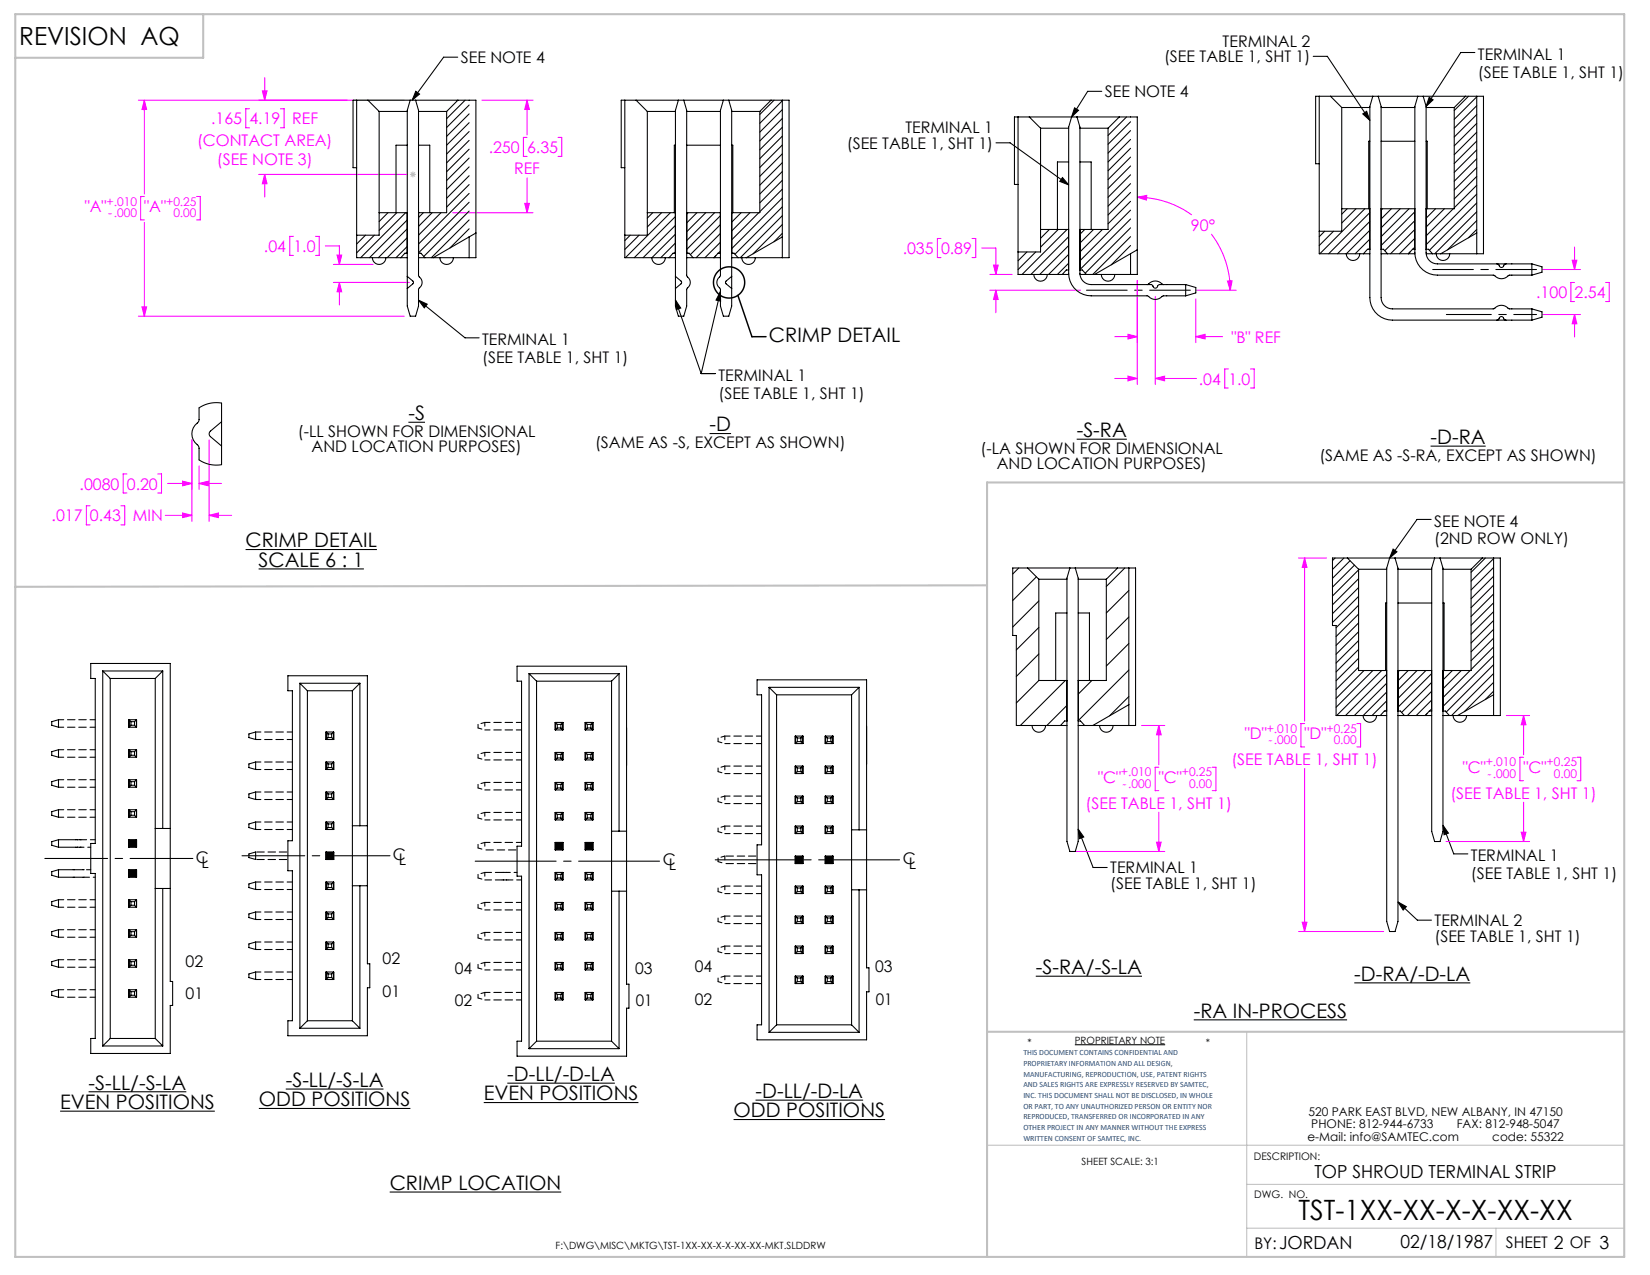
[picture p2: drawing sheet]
<svg xmlns="http://www.w3.org/2000/svg" width="279mm" height="216mm" viewBox="0 0 279 216" stroke-linecap="round" stroke-linejoin="round" font-family="sans-serif">
<defs><g id="words">
<text font-size="4.7" x="219.9" y="206.6">TST-1XX-XX-X-X-XX-XX</text>
<text font-size="4.2" x="3.2" y="7.6">REVISION AQ</text>
<g font-size="3.4">
<text x="130.2" y="57.9">CRIMP DETAIL</text>
<text x="69.2" y="71.1">-S</text>
<text x="120.2" y="73">-D</text>
<text x="182.3" y="74">-S-RA</text>
<text x="242.2" y="75.2">-D-RA</text>
<text x="41.6" y="92.7">CRIMP DETAIL</text>
<text x="43.8" y="96">SCALE 6 : 1</text>
<text x="175.4" y="164.9">-S-RA/-S-LA</text>
<text x="229.3" y="166.1">-D-RA/-D-LA</text>
<text x="202.1" y="172.3">-RA IN-PROCESS</text>
<text x="15" y="184.5">-S-LL/-S-LA</text>
<text x="48.4" y="184">-S-LL/-S-LA</text>
<text x="85.9" y="183">-D-LL/-D-LA</text>
<text x="127.9" y="185.9">-D-LL/-D-LA</text>
<text x="10.2" y="187.8">EVEN POSITIONS</text>
<text x="43.8" y="187.3">ODD POSITIONS</text>
<text x="81.9" y="186.3">EVEN POSITIONS</text>
<text x="124.2" y="189.2">ODD POSITIONS</text>
<text x="66" y="201.5">CRIMP LOCATION</text>
</g>
<g font-size="3">
<text x="222.6" y="199.4">TOP SHROUD TERMINAL STRIP</text>
<text x="237.2" y="211.4">02/18/1987</text>
</g>
<g font-size="2.7">
<text x="78" y="10.7">SEE NOTE 4</text>
<text x="197.1" y="10.6">(SEE TABLE 1, SHT 1)</text>
<text x="207" y="7.9">TERMINAL 2</text>
<text x="250.3" y="10.1">TERMINAL 1</text>
<text x="187.1" y="16.5">SEE NOTE 4</text>
<text x="250.3" y="13.1">(SEE TABLE 1, SHT 1)</text>
<text x="153.3" y="22.6">TERMINAL 1</text>
<text x="143.4" y="25.2">(SEE TABLE 1, SHT 1)</text>
<text x="81.6" y="58.4">TERMINAL 1</text>
<text x="81.6" y="61.4">(SEE TABLE 1, SHT 1)</text>
<text x="121.7" y="64.5">TERMINAL 1</text>
<text x="121.7" y="67.5">(SEE TABLE 1, SHT 1)</text>
<text x="50.4" y="73.9">(-LL SHOWN FOR DIMENSIONAL</text>
<text x="52.8" y="76.6">AND LOCATION PURPOSES)</text>
<text x="100.8" y="75.9">(SAME AS -S, EXCEPT AS SHOWN)</text>
<text x="166.1" y="76.8">(-LA SHOWN FOR DIMENSIONAL</text>
<text x="223.4" y="78">(SAME AS -S-RA, EXCEPT AS SHOWN)</text>
<text x="168.8" y="79.5">AND LOCATION PURPOSES)</text>
<text x="242.9" y="89.2">SEE NOTE 4</text>
<text x="242.9" y="92.2">(2ND ROW ONLY)</text>
<text x="33.1" y="146.2">C</text>
<text x="34.1" y="146.9">L</text>
<text x="66.5" y="145.7">C</text>
<text x="67.5" y="146.5">L</text>
<text x="112.3" y="146.5">C</text>
<text x="113.2" y="147.3">L</text>
<text x="152.9" y="146.3">C</text>
<text x="153.9" y="147.1">L</text>
<text x="188" y="147.9">TERMINAL 1</text>
<text x="249.1" y="145.8">TERMINAL 1</text>
<text x="249.1" y="148.8">(SEE TABLE 1, SHT 1)</text>
<text x="188" y="150.6">(SEE TABLE 1, SHT 1)</text>
<text x="242.9" y="156.8">TERMINAL 2</text>
<text x="242.9" y="159.5">(SEE TABLE 1, SHT 1)</text>
<text x="31.4" y="163.8">02</text>
<text x="64.8" y="163.3">02</text>
<text x="77" y="164.9">04</text>
<text x="107.6" y="164.9">03</text>
<text x="117.7" y="164.7">04</text>
<text x="148.2" y="164.7">03</text>
<text x="31.4" y="169.2">01</text>
<text x="64.8" y="168.8">01</text>
<text x="77" y="170.3">02</text>
<text x="107.7" y="170.3">01</text>
<text x="117.7" y="170.1">02</text>
<text x="148.3" y="170.1">01</text>
<text x="212.4" y="211.5">BY:JORDAN</text>
<text x="255" y="211.4">SHEET 2 OF 3</text>
</g>
<g font-size="2.7" fill="#f0f">
<text x="35.7" y="21.1">.165</text>
<text x="42.2" y="21.1">4.19</text>
<text x="49.5" y="21.1">REF</text>
<text x="33.4" y="24.7">(CONTACT AREA)</text>
<text x="36.7" y="27.9">(SEE NOTE 3)</text>
<text x="82.8" y="25.9">.250</text>
<text x="87" y="29.5">REF</text>
<text x="89.2" y="25.9">6.35</text>
<text x="14.3" y="35.9">&quot;A&quot;</text>
<text x="24.4" y="35.9">&quot;A&quot;</text>
<text x="201.7" y="39">90°</text>
<text x="44.7" y="42.7">.04</text>
<text x="49.7" y="42.7">1.0</text>
<text x="152.9" y="43">.035</text>
<text x="159.3" y="43">0.89</text>
<text x="260.1" y="50.5">.100</text>
<text x="266.6" y="50.5">2.54</text>
<text x="208.5" y="58">&quot;B&quot; REF</text>
<text x="203" y="65.1">.04</text>
<text x="208" y="65.1">1.0</text>
<text x="13.5" y="82.9">.0080</text>
<text x="21.5" y="82.9">0.20</text>
<text x="8.7" y="88.3">.017</text>
<text x="15.2" y="88.3">0.43</text>
<text x="22.5" y="88.3">MIN</text>
<text x="210.8" y="125.2">&quot;D&quot;</text>
<text x="220.9" y="125.2">&quot;D&quot;</text>
<text x="208.5" y="129.5">(SEE TABLE 1, SHT 1)</text>
<text x="247.7" y="130.9">&quot;C&quot;</text>
<text x="258" y="130.9">&quot;C&quot;</text>
<text x="183.8" y="136.9">(SEE TABLE 1, SHT 1)</text>
<text x="185.9" y="132.6">&quot;C&quot;</text>
<text x="196.2" y="132.6">&quot;C&quot;</text>
<text x="245.6" y="135.2">(SEE TABLE 1, SHT 1)</text>
</g>
<g font-size="2" fill="#f0f">
<text x="18" y="34.8">+.010</text>
<text x="28.1" y="34.8">+0.25</text>
<text x="18.3" y="36.8">-.000</text>
<text x="29.4" y="36.8">0.00</text>
<text x="214.5" y="124.1">+.010</text>
<text x="224.6" y="124.1">+0.25</text>
<text x="189.8" y="131.5">+.010</text>
<text x="200.1" y="131.5">+0.25</text>
<text x="214.8" y="126">-.000</text>
<text x="225.8" y="126">0.00</text>
<text x="251.6" y="129.8">+.010</text>
<text x="251.9" y="131.8">-.000</text>
<text x="261.9" y="129.8">+0.25</text>
<text x="263.1" y="131.8">0.00</text>
<text x="190.1" y="133.4">-.000</text>
<text x="201.3" y="133.4">0.00</text>
</g>
<g font-size="2">
<text x="221.6" y="188.9">520 PARK EAST BLVD, NEW ALBANY, IN 47150</text>
<text x="222.1" y="191.1">PHONE: 812-944-6733</text>
<text x="246.7" y="191.1">FAX: 812-948-5047</text>
<text x="221.4" y="193.2">e-Mail: info@SAMTEC.com</text>
<text x="252.7" y="193.2">code: 55322</text>
</g>
<g font-size="1.8">
<text x="212.3" y="196.4">DESCRIPTION:</text>
<text x="212.4" y="202.9">DWG. NO.</text>
</g>
<g font-size="1.7">
<text x="174" y="177.1">*</text>
<text x="182" y="176.7">PROPRIETARY NOTE</text>
<text x="204.2" y="177.1">*</text>
<text x="183.2" y="197.2">SHEET SCALE: 3:1</text>
<text x="94.1" y="211.5">F:\DWG\MISC\MKTG\TST-1XX-XX-X-X-XX-XX-MKT.SLDDRW</text>
</g>
<g font-size="1.4" fill="#1f497d">
<text x="173.3" y="178.7">THIS DOCUMENT CONTAINS CONFIDENTIAL AND</text>
<text x="173.3" y="180.5">PROPRIETARY INFORMATION AND ALL DESIGN,</text>
<text x="173.3" y="182.3">MANUFACTURING, REPRODUCTION, USE, PATENT RIGHTS</text>
<text x="173.3" y="184.1">AND SALES RIGHTS ARE EXPRESSLY RESERVED BY SAMTEC,</text>
<text x="173.3" y="185.9">INC. THIS DOCUMENT SHALL NOT BE DISCLOSED, IN WHOLE</text>
<text x="173.3" y="187.7">OR PART, TO ANY UNAUTHORIZED PERSON OR ENTITY NOR</text>
<text x="173.3" y="189.5">REPRODUCED, TRANSFERRED OR INCORPORATED IN ANY</text>
<text x="173.3" y="191.4">OTHER PROJECT IN ANY MANNER WITHOUT THE EXPRESS</text>
<text x="173.3" y="193.2">WRITTEN CONSENT OF SAMTEC, INC.</text>
</g>
</g></defs>
<path d="M70.4 15.5l.6 .4-1.2 1.1zM77.5 9.7h-2.4l-5.3 7.3M70.9 50.8l7.8 6.4h2.4M70.9 50.8l1.4 .7-.5 .6zM114.4 50.8l.9 1.4-.8 .2zM114.4 50.8l4.3 12.5M122 49.4v1.6l-.7-.2zM122 49.4l-3.3 13.9M69.2 71.5h2.8M118.7 63.3h2.4M120.2 73.4h3.6M182 176.9h15.3" fill="none" stroke="#000" stroke-width=".18"/>
<path d="M69.4 29.5h1M69.6 29.2l.7 .7M69.9 29v1M70.3 29.2l-.7 .7M21.8 142.2h1.3v1.3h-1.3zM21.8 147.3h1.3v1.2h-1.3zM211.1 174.7v38.1M167.1 193.9h107.9M211.1 208h63.9M211.1 200.6h63.9M253.3 208v4.8" fill="none" stroke="#c0c0c0" stroke-width=".18"/>
<path d="M2.6 2.4h272.4v210.4h-272.4zM34.4 2.4v7.4h-31.8M167.1 99.1l-164.5 .3M275 81.7h-107.9v131.1M167.1 174.7h107.9" fill="none" stroke="#c0c0c0" stroke-width=".35"/>
<g fill="none" stroke="#000" stroke-width=".25">
<path d="M124.9 50l2.4 7h2.4"/>
<circle cx="123.5" cy="47.8" r="2.64"/>
</g>
<g fill="none" stroke="#f0f" stroke-width=".18">
<path d="M24.4 17l.4 1.5h-.8zM24.4 17v15.9M42.2 18.4h-.6v3.2h.6M44.4 15.4h.8l-.4 1.6zM44.8 13.2v3.8M47.5 18.4h.6v3.2h-.6M68.4 17h-45M81.6 17h8.7M89.2 17l.4 1.5h-.7zM89.2 17v5.9M24.4 33.3h-.6v3.9h.6M24.4 37.6v15.9"/>
<path d="M33.3 33.3h.6v3.9h-.6M43.8 29.5h25.1M44.8 29.5l.4 1.6h-.8zM44.8 29.5v3.8M76.6 36h13.7M88.9 34.4h.7l-.4 1.6zM89.2 23.3h-.6v3.2h.6M89.2 30.1v5.9M94.5 23.3h.6v3.2h-.6M23.4 53.5h45M24 52h.8l-.4 1.5zM49.7 40h-.6v3.3h.6"/>
<path d="M53.4 40h.7v3.3h-.7M55.1 41.6h2.4v3.2M56.5 47.8h12.8M56.5 44.8h6.7M57.1 43.2h.8l-.4 1.6zM57.5 47.8l.4 1.6h-.8zM57.5 47.8v3.8"/>
</g>
<path d="M32.7 145.4h-25.1" fill="none" stroke="#000" stroke-width=".18" stroke-dasharray="15.2 1.3 1.3 1.3" stroke-dashoffset="4.6"/>
<path d="M114.4 50.8l.9 1.4-.8 .2zM122 49.4v1.6l-.7-.2zM70.9 50.8l1.4 .7-.5 .6zM70.4 15.5l.6 .4-1.2 1.1z" fill="#000"/>
<g fill="#f0f">
<path d="M89.2 17l.4 1.5h-.7zM88.9 34.4h.7l-.4 1.6zM57.5 47.8l.4 1.6h-.8zM57.1 43.2h.8l-.4 1.6zM24.4 17l.4 1.5h-.8zM24 52h.8l-.4 1.5z"/>
<path d="M44.8 29.5l.4 1.6h-.8zM44.4 15.4h.8l-.4 1.6z"/>
</g>
<path d="M21.8 142.2v1.3h1.3v-1.3zM21.8 147.3h1.3v1.2h-1.3z" fill-rule="evenodd" fill="#000"/>
<g fill="none" stroke="#000" stroke-width=".18">
<path d="M182 18.3l.6 .4-1.1 1.1zM186.6 15.5h-2.4l-2.7 4.3M222.4 9.5h2.4l7.2 10.9M230.8 19.3l.6-.4 .6 1.5zM242 16.5l.7 .4-1.2 1.1zM249.7 8.9h-2.3l-5.9 9.1M168.7 24.2h2.3l10 7.1M179.9 30.1l1.1 1.2-1.5-.6zM182.3 74.4h8.5M242.2 75.5h9.4M41.6 93.1h22.2M43.8 96.3h17.8"/>
<path d="M10.2 188.2h26.2M15 184.9h16.6"/>
</g>
<g fill="none" stroke="#f0f" stroke-width=".18">
<path d="M192.6 33.4l1.6-.3-.1 .8zM192.6 33.4a15.7 15.7 0 0 1 9.2 3M205.1 39.6a15.7 15.7 0 0 1 3.2 9.5M159.3 40.4h-.6v3.2h.6M164.6 40.4h.6v3.2h-.6M166.2 42h2.4v4.5M167.6 46.5h3.8M167.6 49.1h15.4M168.2 44.9h.8l-.4 1.6zM168.6 49.1l.4 1.6h-.8zM168.6 49.1v3.9M188.8 57h3.8"/>
<path d="M191 56.6l1.6 .4-1.6 .4zM192.6 47.5v17.6M195.6 50.2v14.9M202.5 57l1.6-.4v.8zM202.5 50.6v7.4M202.5 57h4.5M202.6 49.1h6.7M207.8 47.6l.8-.1-.3 1.6zM261.2 53.3h6.4M261.2 45.6h6.4M266.2 44.1h.8l-.4 1.5zM266.6 53.3l.4 1.5h-.8z"/>
<path d="M266.6 47.8h-.6v3.3h.6M266.6 41.8v3.8M266.6 53.3v3.8M271.9 47.8h.6v3.3h-.6M32.5 74.5v13.8M33.7 78.9v4M35.4 74.5v13.8M188.8 64.1h3.8M191 63.7l1.6 .4-1.6 .4zM195.6 64.1l1.6-.4v.8zM195.6 64.1h7M208 62.5h-.6v3.2h.6"/>
<path d="M211.8 62.5h.6v3.2h-.6M15.2 85.6h-.6v3.3h.6M20.5 85.6h.6v3.3h-.6M21.5 80.3h-.6v3.2h.6M26.7 80.3h.7v3.2h-.7M28 87.3h4.5M28.4 81.9h4.1M30.9 86.9l1.6 .4-1.6 .4zM30.9 81.5l1.6 .4-1.6 .4zM33.7 81.9l1.6-.4v.8zM33.7 81.9h3.8M35.4 87.3h3.8"/>
<path d="M35.4 87.3l1.6-.4v.8z"/>
</g>
<path d="M244.9 53.3h15.3" fill="none" stroke="#000" stroke-width=".18" stroke-dasharray="15.2 1.3 1.3 1.3" stroke-dashoffset="7.6"/>
<path d="M184 49.1h17.6M242.6 45.6h17.6" fill="none" stroke="#000" stroke-width=".18" stroke-dasharray="15.2 1.3 1.3 1.3" stroke-dashoffset="8.4"/>
<path d="M111.7 145.8h-31.2" fill="none" stroke="#000" stroke-width=".18" stroke-dasharray="15.2 1.3 1.3 1.3" stroke-dashoffset="1.5"/>
<path d="M94 142.7h1.3v1.2h-1.3z" fill="none" stroke="#c0c0c0" stroke-width=".18"/>
<path d="M230.8 19.3l.6-.4 .6 1.5zM242 16.5l.7 .4-1.2 1.1zM182 18.3l.6 .4-1.1 1.1zM179.9 30.1l1.1 1.2-1.5-.6z" fill="#000"/>
<g fill="#f0f">
<path d="M266.6 53.3l.4 1.5h-.8zM266.2 44.1h.8l-.4 1.5zM191 56.6l1.6 .4-1.6 .4zM202.5 57l1.6-.4v.8zM168.2 44.9h.8l-.4 1.6zM168.6 49.1l.4 1.6h-.8zM207.8 47.6l.8-.1-.3 1.6zM192.6 33.4l1.6-.3-.1 .8zM191 63.7l1.6 .4-1.6 .4zM195.6 64.1l1.6-.4v.8zM33.7 81.9l1.6-.4v.8zM30.9 81.5l1.6 .4-1.6 .4z"/>
<path d="M35.4 87.3l1.6-.4v.8zM30.9 86.9l1.6 .4-1.6 .4z"/>
</g>
<path d="M94 142.7v1.2l.4-.3v-.6zM94 142.7l.4 .3h.6l.3-.3zM95 143v.6l.3 .3v-1.2zM94 143.9h1.3l-.3-.3h-.6zM94.4 143v.6h.6v-.6zM99.1 142.7v1.2l.3-.3v-.6zM99.1 142.7l.3 .3h.7l.3-.3zM100.1 143v.6l.3 .3v-1.2zM99.1 143.9h1.3l-.3-.3h-.7zM99.4 143v.6h.7v-.6z" fill-rule="evenodd" fill="#000"/>
<path d="M235.9 93l.6 .4-1.2 1.1zM242.3 88h-2.3l-4.7 6.5M244.3 139.7l1 1.4-.8 .3zM244.3 139.7l1.9 4.9h2.4M182.6 140.4l2.5 6.5h2.4M182.6 140.4l.9 1.3-.7 .3zM236.7 152.7l1.4 .8-.5 .6zM236.7 152.7l3.3 3.1h2.4M175.4 165.3h18M229.3 166.4h19.7M81.9 186.7h26.2M85.9 183.4h18.2" fill="none" stroke="#000" stroke-width=".18"/>
<g fill="none" stroke="#f0f" stroke-width=".18">
<path d="M219.9 94.5h4.7M220.9 94.5l.4 1.6h-.8zM220.9 94.5v27.6M193.3 122.9h3.9M196.2 122.9l.4 1.5h-.8zM196.2 129.9h-.6v4h.6M196.2 122.9v6.6M196.2 137.5v6.7M205.3 129.9h.6v4h-.6M220.9 122.5h-.6v4h.6M220.9 130.1v27.6M229.8 122.5h.6v4h-.6"/>
<path d="M255.1 121.2h3.9M258 121.2l.4 1.5h-.8zM258 128.2h-.6v4h.6M258 121.2v6.6M258 135.8v6.7M267 128.2h.7v4h-.7M182.2 144.2h15M195.8 142.6h.8l-.4 1.6zM219.9 157.7h14.4M220.5 156.2h.8l-.4 1.5zM244.9 142.5h14.1M257.6 140.9h.8l-.4 1.6z"/>
</g>
<path d="M66 144.9h-25" fill="none" stroke="#000" stroke-width=".18" stroke-dasharray="15.2 1.3 1.3 1.3" stroke-dashoffset="4.6"/>
<path d="M55.2 144.3h1.3v1.2h-1.3z" fill="none" stroke="#c0c0c0" stroke-width=".18"/>
<path d="M182.6 140.4l.9 1.3-.7 .3zM236.7 152.7l1.4 .8-.5 .6zM244.3 139.7l1 1.4-.8 .3zM235.9 93l.6 .4-1.2 1.1z" fill="#000"/>
<path d="M196.2 122.9l.4 1.5h-.8zM195.8 142.6h.8l-.4 1.6zM258 121.2l.4 1.5h-.8zM257.6 140.9h.8l-.4 1.6zM220.9 94.5l.4 1.6h-.8zM220.5 156.2h.8l-.4 1.5z" fill="#f0f"/>
<g fill="#000">
<path d="M55.2 144.3h1.3v1.2h-1.3z" fill-rule="evenodd"/>
<path d="M134.7 145h1.2v1.2h-1.2zM139.8 145h1.2v1.2h-1.2z" fill-rule="evenodd"/>
</g>
<g fill="none" stroke="#000" stroke-width=".18">
<path d="M60.4 17v26.6h8.6M62.3 17l1.9 1.9M64.2 18.9v20.9h-3.8M64.2 18.9h4.8M69.5 17l-.5 1.7v33.1l.5 1.7h.9l.5-1.7v-2.8a1.37 1.37 0 0 0 0-2.3v-28l-.5-1.7M70.9 18.9h4.7M75.6 18.9v17.1h-4.7M77.5 17l-1.9 1.9M78.8 17l-3.2 3.1M79.4 17.8l-3.8 3.8M79.4 19.3l-3.8 3.8M105.8 17v26.6h8.6"/>
<path d="M107.7 17l1.9 1.9M109.6 18.9v20.9h-3.8M109.6 18.9h4.8M114.9 17l-.5 1.7v33.1l.5 1.7h.9l.5-1.7v-2.8a1.37 1.37 0 0 0 0-2.3v-28l-.5-1.7M116.3 18.9h5.7M122.5 17l-.5 1.7v28a1.37 1.37 0 0 0 0 2.3v2.8l.5 1.7h.9l.5-1.7v-33.1l-.5-1.7M123.9 18.9h4.8M128.7 18.9v17.1h-4.8M130.6 17l-1.9 1.9M131.1 17l-2.4 2.4M132.5 17.1l-3.8 3.8M132.5 18.6l-3.8 3.8"/>
<path d="M132.5 17v26.6M172.4 19.8v26.7h8.6M174.3 19.8l1.9 1.9M181.5 19.8l-.5 1.7v24.8a3.8 3.8 0 0 0 3.8 3.8h9.5a1.75 1.75 0 0 0 2.7 0h3.8M182.4 19.8l.5 1.7v24.8a1.91 1.91 0 0 0 1.9 1.9h10.1l.2 .1a.49 .49 0 0 0 .5 .5 .49 .49 0 0 0 .5-.5l.3-.1h4.4M189.5 19.8l-1.9 1.9M190.8 19.8l-3.2 3.1M223.4 16.3v26.7h8.6M225.3 16.3l1.9 1.9M227.2 18.2v21h-3.8M227.2 18.2h4.8M232.5 16.3l-.5 1.7v32.4a3.8 3.8 0 0 0 3.8 3.8h23.6"/>
<path d="M233.4 16.3l.5 1.7v32.4a1.91 1.91 0 0 0 1.9 1.9h17.1a1.75 1.75 0 0 1 2.7 0h3.8M233.9 18.2h5.7M240.1 16.3l-.5 1.7v24.8a3.8 3.8 0 0 0 3.8 3.8h9.5a1.75 1.75 0 0 0 2.7 0h3.8M241 16.3l.5 1.7v24.8a1.91 1.91 0 0 0 1.9 1.9h16M241.5 18.2h4.8M246.3 18.2v17.2h-4.8M248.2 16.3l-1.9 1.9M248.7 16.3l-2.4 2.4M250.1 16.3v26.7M250.1 16.4l-3.8 3.8M250.1 17.9l-3.8 3.8M250.1 19.4l-3.8 3.8"/>
<path d="M60.4 28.4h-.6v-11.4h20.8v26.6h-9.7M61.9 39.8l-1.5 1.5M63.4 39.8l-3 3M64.2 36h4.8M65.7 36l-1.5 1.5M67.2 36l-3 3M68.7 36l-7.6 7.6M68.9 37.3l-6.3 6.3M68.9 38.8l-4.8 4.8M69 24.6h-1.9v11.4M70.9 24.6h1.9v11.4M70.9 36v6.9"/>
<path d="M71.7 36l-.8 .8M73.2 36l-2.3 2.3M74.7 36l-3.8 3.8M79.4 22.3l-3.8 3.8M79.4 23.8l-3.8 3.8M79.4 25.3l-3.8 3.8M79.4 26.8l-3.8 3.8M79.4 28.3l-3.8 3.8M79.4 29.8l-3.8 3.8M79.4 31.3l-3.8 3.8M79.4 20.8l-3.8 3.8M79.4 32.8l-8.5 8.5"/>
<path d="M79.4 34.2l-8.5 8.6M79.4 35.7l-7.6 7.7M79.4 37.2l-6.4 6.4M79.4 38.7l-3.2 3.3M80.6 39.5l-1.2 .6M105.8 28.4h-.6v-11.4h28.4v26.6h-9.7M106.7 39.8l-.9 .9M108.2 39.8l-2.4 2.4M109.6 36h4.8M110.5 36l-.9 .9M112 36l-2.4 2.4M113.5 36l-7.6 7.6"/>
<path d="M114.4 38.2l-5.5 5.4M114.4 39.7l-4 3.9M114.4 36.7l-7 6.9M114.4 36v6.9M114.4 24.6h-.2v11.4M116.3 36h5.7M116.3 24.6h5.7M116.5 36l-.2 .2M118 36l-1.7 1.7M119.5 36l-3.2 3.2M121 36l-4.7 4.7M122 36.5l-5.7 5.7"/>
<path d="M122 38l-5.1 5.1M122 39.5l-4.1 4.1M122 36v6.9M123.9 24.6h.2v11.4M124 36l-.1 .1M125.5 36l-1.6 1.6M127 36l-3.1 3.1M128.5 36l-4.6 4.6M132.5 20.1l-3.8 3.8M132.5 21.6l-3.8 3.8M132.5 23.1l-3.8 3.8M132.5 24.6l-3.8 3.8"/>
<path d="M132.5 26l-3.8 3.9M132.5 27.5l-3.8 3.9M132.5 29l-3.8 3.9M132.5 30.5l-3.8 3.8M132.5 32l-3.8 3.8M132.5 33.5l-8.6 8.6M132.5 35l-8 8M132.5 36.5l-7.1 7.1M132.5 38l-5 5M132.5 39.5l-1.4 1.4M172.4 31.2h-.6v-11.4h20.8v26.7h-9.7M176.2 38.9h4.8"/>
<path d="M176.2 21.7v21h-3.8M176.2 21.7h4.8M177.7 38.9l-1.5 1.5M179.2 38.9l-3 2.9M180.7 38.9l-7.6 7.6M180.9 38.9v6.8M181 27.4h-1.9v11.5M182.9 21.7h4.7M182.9 27.4h1.9v11.5M183.7 38.9l-.8 .8M185.2 38.9l-2.3 2.2M186.7 38.9l-3.8 3.7"/>
<path d="M187.6 21.7v17.2h-4.7M191.4 25.1l-3.8 3.8M191.4 26.6l-3.8 3.8M191.4 28.1l-3.8 3.8M191.4 29.6l-3.8 3.8M191.4 31.1l-3.8 3.8M191.4 32.6l-3.8 3.8M191.4 34.1l-3.8 3.8M191.4 20.6l-3.8 3.8M191.4 22.1l-3.8 3.8M191.4 23.6l-3.8 3.8M191.4 35.6l-8.5 8.5"/>
<path d="M191.4 37.1l-8.5 8.5M191.4 38.6l-7.6 7.7M223.4 27.7h-.6v-11.4h28.4v26.7h-9.7M224.3 39.2l-.9 .9M225.8 39.2l-2.4 2.4M227.2 35.4h4.8M228.1 35.4l-.9 .9M229.6 35.4l-2.4 2.4M231.1 35.4l-7.6 7.6M231.9 39l-3.9 4a1.14 1.14 0 0 0 1.1 1.1 1.14 1.14 0 0 0 1.1-1.1M231.9 37.5l-5.4 5.5M231.9 36l-6.9 7"/>
<path d="M232 23.9h-.2v11.5M233.9 35.4h5.7M233.9 23.9h5.7M233.9 35.4v6.8M234.1 35.4l-.2 .2M235.6 35.4l-1.7 1.7M237.1 35.4l-3.2 3.2M238.6 35.4l-4.7 4.7M239.6 35.9l-5.7 5.7M239.6 37.4l-5.1 5.1M239.6 38.9l-4.1 4.1M241.5 23.9h.2v11.5"/>
<path d="M241.5 35.4v6.8M241.6 35.4h-.1M243.1 35.4l-1.6 1.5M244.6 35.4l-3.1 3M246.1 35.4l-4.6 4.5M250.1 39.5l-6.1 3.5M250.1 20.9l-3.8 3.8M250.1 22.4l-3.8 3.8M250.1 23.9l-3.8 3.8M250.1 25.4l-3.8 3.8M250.1 26.9l-3.8 3.8M250.1 28.4l-3.8 3.8"/>
<path d="M250.1 29.9l-3.8 3.8M250.1 31.4l-3.8 3.8M250.1 32.9l-8.6 8.5M250.1 34.4l-8.1 8M250.1 35.9l-7.1 7.1M250.1 37.4l-5 4.9M250.1 38.9l-1.5 1.4M63.1 43.6a1.14 1.14 0 0 0 1.1 1.2 1.14 1.14 0 0 0 1.1-1.2M68.9 40.3l-3.3 3.3M68.9 41.8l-1.8 1.8M69 46.8l.9 .8 .1 .2-.1 .3-.9 .8M69 42.9h-.4l-.7 .7"/>
<path d="M70.9 42.9h.4l.7 .7M74.5 43.6a1.14 1.14 0 0 0 1.1 1.2 1.14 1.14 0 0 0 1.2-1.2M79.4 40.1l-6.1 3.5M79.4 40.1v3.5M110.4 43.6a1.14 1.14 0 0 0 1.1 1.2 1.14 1.14 0 0 0 1.2-1.2M114.4 41.2l-2.5 2.4M114.4 42.7l-.3 .2M114.4 46.8l.9 .8 .1 .2-.1 .3-.9 .8M114.4 42.9h-.4l-.7 .7M116.3 43.6h5.7M116.3 42.9h.4l.7 .7M121.2 43.3l-.3 .3"/>
<path d="M122 41l-2.6 2.6M122 42.5l-.4 .4M122 42.9h-.4l-.7 .7M123.9 46.8l-.9 .8-.2 .2 .2 .3 .9 .8M123.9 42.9h.4l.7 .7M125.6 43.6a1.14 1.14 0 0 0 1.2 1.2 1.14 1.14 0 0 0 1.1-1.2M132.5 40.1l-6.1 3.5M173.9 42.7l-1.5 1.5M175.1 46.5a1.14 1.14 0 0 0 1.1 1.1 1.14 1.14 0 0 0 1.1-1.1M175.4 42.7l-3 3M180.9 40.1l-6.3 6.4M180.9 41.6l-4.8 4.9"/>
<path d="M180.9 43.1l-3.3 3.4M180.9 44.6l-1.8 1.9M181 45.7h-.4l-.7 .8M182.9 45.7h.4l.7 .8M186.5 46.5a1.14 1.14 0 0 0 1.1 1.1 1.14 1.14 0 0 0 1.2-1.1M191.4 40.1l-6.4 6.4M191.4 41.6l-3.2 3.2M191.4 43l-6.1 3.5M191.4 43v3.5M192.6 42.3l-1.2 .7M194.2 48.2h.1a1.75 1.75 0 0 1 2.7 0M200.8 48.2v1.9"/>
<path d="M200.8 48.2l1.7 .5v.9l-1.7 .5M231.9 40.5l-2.4 2.5M231.9 42l-.2 .2M232 42.2h-.4l-.7 .8M233.9 43h5.7M233.9 42.2h.4l.7 .8M238.8 42.6l-.3 .4M239.6 40.4l-2.6 2.6M239.6 41.9l-.4 .3M239.6 42.2h-.4l-.7 .8M241.5 42.2h.4l.7 .8M243.2 43a1.14 1.14 0 0 0 1.1 1.1 1.14 1.14 0 0 0 1.2-1.1"/>
<path d="M253.5 54.2l.2-.1a.49 .49 0 0 1 .5-.5 .49 .49 0 0 1 .5 .5l.3 .1M253.5 44.7l.3 .1a.49 .49 0 0 0 .5 .5 .49 .49 0 0 0 .4-.5l.3-.1M259.4 44.7v1.9M259.4 52.3v1.9M259.4 44.7l1.7 .5v.9l-1.7 .5M259.4 52.3l1.7 .5v.9l-1.7 .5M33.7 69.1l.8-.5 1-.3 1-.1 1 .1v10.4l-.9 .1-1-.1-1-.3-.9-.5-.1-2.3a2.5 2.5 0 0 1 0-4.2zM37.5 71.4l-1.9 1.6a.61 .61 0 0 0 0 .9l1.9 1.6M172.5 96.2l-1 1M174 96.2l1.9 1.9M175.5 97.7l-4 4M175.9 98.1v17.1"/>
<path d="M175.9 98.1h4.8M181.2 96.2l-.5 1.7v44.6l.5 1.7h.9l.5-1.7v-44.6l-.5-1.7M182.6 98.1h4.7M187.3 98.1v17.1h-4.7M189.2 96.2l-1.9 1.9M190.5 96.2l-3.2 3.1M191.1 96.2v26.7M191.1 100l-3.8 3.8M226.1 94.5l-.5 .4M227.6 94.5l-2 1.9M228.1 94.5l2 1.9M228.6 95l-3 2.9"/>
<path d="M229.4 95.7l-3.8 3.7M230.1 96.4v17.1h4.7M230.1 96.4h4.7M230.1 96.5l-4.5 4.4M230.1 98l-4.5 4.4M230.1 99.5l-4.5 4.4M235.3 94.5l-.5 1.7v59.8l.5 1.7h.9l.5-1.7v-59.8l-.5-1.7M236.7 96.4h5.7M242.9 94.5l-.5 1.7v44.6l.5 1.7h.9l.5-1.7v-44.6l-.5-1.7M244.3 96.4h4.8M249.1 96.4v17.1h-4.8M251 94.5l-1.9 1.9"/>
<path d="M251.5 94.5l-2.4 2.4M252.9 94.5v26.7M252.9 97.6l-3.8 3.8M252.9 99.1l-3.8 3.8M252.9 94.6l-3.8 3.8M252.9 96.1l-3.8 3.8M15.4 112.3h13.4v53.9h.4v4.1h-.4v8.1h-13.4v-2.6h.7v-27.9h-.7v-5.1h.7v-27.9h-.7zM17.4 113.6h10.2M17.4 113.6v63.5M17.4 113.6l1.3 1.3M18.7 114.9h7.6M18.7 114.9v60.9"/>
<path d="M26.3 114.9v60.9M27.6 113.6v26.7M27.6 113.6l-1.3 1.3M48.7 114.4h13.5v48.8h.4v4.1h-.4v8.1h-13.5v-2.6h.8v-25.4h-.8v-5h.8v-25.4h-.8zM50.8 115.7h10.1M50.8 115.7v58.4M50.8 115.7l1.3 1.3M52.1 117h7.6M52.1 117v55.8M59.7 117v55.8M60.9 115.7v24.1M60.9 115.7l-1.2 1.3"/>
<path d="M87.6 112.8h18.5v53.9h.4v4h-.4v8.1h-18.5v-2.5h.7v-27.9h-.7v-5.1h.7v-28h-.7zM89.6 114.1h15.2M89.6 114.1v63.5M89.6 114.1l1.3 1.2M90.9 115.3h12.7M90.9 115.3v61M103.6 115.3v61M104.8 114.1v26.6M104.8 114.1l-1.2 1.2M128.2 115.1h18.5v48.8h.4v4.1h-.4v8.1h-18.5v-2.6h.8v-25.4h-.8v-5h.8v-25.4h-.8zM130.2 116.4h15.3M130.2 116.4v58.4"/>
<path d="M130.2 116.4l1.3 1.3M131.5 117.7h12.7M131.5 117.7v55.8M144.2 117.7v55.8M145.5 116.4v24.1M145.5 116.4l-1.3 1.3M175.9 115.2h4.8M175.9 101.8l-4.4 4.4M175.9 106.3l-3.8 3.8M175.9 110.7l-3.8 3.9M175.9 115.2l-3.8 3.8M180.4 115.2l-7.6 7.7"/>
<path d="M180.7 115.2v6.9M180.7 119.5l-3.4 3.4M180.7 103.8h-1.9v11.4M182.6 103.8h1.9v11.4M184.9 115.2l-2.3 2.3M191.1 119.3l-6 3.6M191.1 104.5l-3.8 3.8M191.1 109l-3.8 3.8M191.1 113.5l-8.5 8.5M191.1 118l-3.2 3.2M230.1 101l-4.5 4.4M230.1 102.5l-3.9 3.8"/>
<path d="M230.1 104l-3.9 3.8M230.1 105.5l-3.9 3.8M230.1 107l-3.9 3.8M230.1 108.5l-3.9 3.8M230.1 110l-3.9 3.8M230.1 111.5l-3.9 3.8M230.1 113l-3.9 3.8M231 113.5l-4.8 4.8M232.5 113.5l-6.3 6.3M234 113.5l-7.7 7.7M234.8 113.5v6.9M234.8 115.7l-5.5 5.5"/>
<path d="M234.8 117.2l-4 4M234.8 118.7l-2.5 2.5M234.8 114.2l-7 7M234.8 102.1h-.2v11.4M236.7 113.5h5.7M236.7 102.1h5.7M237 113.5l-.3 .3M238.5 113.5l-1.8 1.8M240 113.5l-3.3 3.3M241.4 113.5l-4.7 4.8M242.4 113.5v6.9M242.4 114.1l-5.7 5.6"/>
<path d="M242.4 115.6l-5.1 5M242.4 117.1l-4.1 4.1M242.4 118.6l-2.6 2.6M244.3 102.1h.2v11.4M244.4 113.5v.1M245.9 113.5l-1.5 1.6M247.4 113.5l-3 3.1M248.9 113.5l-4.5 4.6M252.9 117.6l-6.1 3.6M252.9 100.6l-3.8 3.8M252.9 102.1l-3.8 3.8M252.9 103.6l-3.8 3.8"/>
<path d="M252.9 105.1l-3.8 3.8M252.9 106.6l-3.8 3.8M252.9 108.1l-3.8 3.8M252.9 109.6l-3.8 3.8M252.9 111.1l-8.5 8.5M252.9 112.6l-8 8M252.9 114.1l-7.1 7.1M252.9 115.5l-4.9 5M252.9 117l-1.4 1.5M8.8 122.2l1.1-.3v1.2l-1.1-.3zM8.8 127.3l1.1-.3v1.2l-1.1-.3zM8.8 132.4l1.1-.4v1.3l-1.1-.3z"/>
<path d="M8.8 137.4l1.1-.3v1.3l-1.1-.3zM21.8 132.1h1.3M21.8 137.1h1.3M21.8 121.9h1.3M21.8 127h1.3M21.8 123.1h.1M21.8 133.3h.1M21.8 138.4h.1M21.8 128.2h.1M21.8 121.9v1.2M21.8 127v1.2M21.8 132v1.3"/>
<path d="M21.8 137.1v1.3M21.8 132l.4 .4M21.8 133.3h1.3M21.8 137.1l.4 .3M21.8 138.4h1.3M21.8 121.9l.4 .3M21.8 123.1h1.3M21.8 127l.4 .3M21.8 128.2h1.3M22.2 122.2v.6M22.2 127.3v.6M22.2 132.4v.6"/>
<path d="M22.2 137.4v.7M22.2 133l-.4 .3M22.2 132.4h.6M22.2 133h.6M22.2 137.4h.6M22.2 138.1h.6M22.2 138.1l-.4 .3M22.2 122.8h.6M22.2 122.8l-.4 .3M22.2 122.2h.6M22.2 127.9l-.4 .3M22.2 127.3h.6"/>
<path d="M22.2 127.9h.6M22.8 122.2v.6M22.8 127.3v.6M22.8 132.4v.6M22.8 137.4v.7M22.8 133l.3 .3M22.8 138.1l.3 .3M22.8 122.8l.3 .3M22.8 127.9l.3 .3M23.1 121.9v1.2M23.1 127v1.2M23.1 132v1.3"/>
<path d="M23.1 137.1v1.3M23.1 132l-.3 .4M23.1 137.1l-.3 .3M23.1 121.9l-.3 .3M23.1 127l-.3 .3M23.1 123.1h.1M23.1 133.3h.1M23.1 138.4h.1M23.1 128.2h.1M42.1 124.3l1.2-.3v1.2l-1.2-.3zM42.1 129.4l1.2-.4v1.3l-1.2-.3zM42.1 134.4l1.2-.3v1.3l-1.2-.3z"/>
<path d="M42.1 139.5l1.2-.3v1.3l-1.2-.4zM55.2 139.2l.4 .3M55.2 124v1.2M55.2 129v1.3M55.2 134.1v1.3M55.2 139.2v1.3M55.2 139.2h1.3M55.2 134.1l.4 .3M55.2 135.4h1.3M55.2 134.1h1.3M55.2 124l.4 .3M55.2 125.2h1.3"/>
<path d="M55.2 124h1.3M55.2 129l.4 .4M55.2 130.3h1.3M55.2 129h1.3M55.2 129.1v1.2M55.2 139.2v1.2M55.6 124.3v.6M55.6 129.4v.6M55.6 134.4v.7M55.6 139.5v.6M55.6 139.5h.6M55.6 135.1l-.4 .3"/>
<path d="M55.6 134.4h.6M55.6 135.1h.6M55.6 124.9l-.4 .3M55.6 124.3h.6M55.6 124.9h.6M55.6 130l-.4 .3M55.6 129.4h.6M55.6 130h.6M56.2 124.3v.6M56.2 129.4v.6M56.2 134.4v.7M56.2 139.5v.6"/>
<path d="M56.2 135.1l.3 .3M56.2 124.9l.3 .3M56.2 130l.3 .3M56.5 139.2l-.3 .3M56.5 124v1.2M56.5 129v1.3M56.5 134.1v1.3M56.5 139.2v1.3M56.5 134.1l-.3 .3M56.5 124l-.3 .3M56.5 129l-.3 .4M56.5 125.2h.1"/>
<path d="M56.5 130.3h.1M56.5 135.4h.1M56.5 129.1h.1M56.5 139.2h.1M56.5 134.1h.1M56.5 124h.1M59.7 139.8h2.5M94 122.4h1.3v1.2M94 127.4h1.3v1.3M94 132.5h1.3v1.2M94 137.6h1.3v1.2M94 133.7h.1"/>
<path d="M94 128.7h.1M94 123.6h.1M94 138.8h.1M94 122.3v1.3M94 127.4v1.3M94 132.5v1.3M94 137.6v1.2M94 132.5l.4 .3M94 138.8h1.3M94 137.6l.4 .3M94 122.3l.4 .4M94 128.7h1.3"/>
<path d="M94 123.6h1.3M94 127.4l.4 .3M94 133.8h1.3M94.4 122.7v.6M94.4 127.7v.7M94.4 132.8v.6M94.4 137.9v.6M94.4 137.9h.6M94.4 138.5h.6M94.4 128.4h.6M94.4 133.4l-.4 .4M94.4 127.7h.6"/>
<path d="M94.4 122.7h.6M94.4 123.3h.6M94.4 128.4l-.4 .3M94.4 138.5l-.4 .3M94.4 132.8h.6M94.4 133.4h.6M94.4 123.3l-.4 .3M95 122.7v.6M95 127.7v.7M95 132.8v.6M95 137.9v.6M95 122.7l.3-.4v1.3"/>
<path d="M95 127.7l.3-.3v1.3M95 132.8l.3-.3v1.3M95 137.9l.3-.3v1.2M95 133.4l.3 .4M95 138.5l.3 .3M95 123.3l.3 .3M95 128.4l.3 .3M99.1 122.4h1.3v1.2M99.1 127.4h1.3v1.3M99.1 132.5h1.3v1.2M99.1 137.6h1.3v1.2M99.1 133.7h.1"/>
<path d="M99.1 128.7h.1M99.1 123.6h.1M99.1 138.8h.1M99.1 122.3v1.3M99.1 127.4v1.3M99.1 132.5v1.3M99.1 137.6v1.2M99.1 137.6l.3 .3M99.1 138.8h1.3M99.1 127.4l.3 .3M99.1 128.7h1.3M99.1 122.3l.3 .4"/>
<path d="M99.1 123.6h1.3M99.1 132.5l.3 .3M99.1 133.8h1.3M99.4 122.7v.6M99.4 127.7v.7M99.4 132.8v.6M99.4 137.9v.6M99.4 138.5l-.3 .3M99.4 137.9h.7M99.4 138.5h.7M99.4 128.4h.7M99.4 128.4l-.3 .3"/>
<path d="M99.4 127.7h.7M99.4 122.7h.7M99.4 123.3h.7M99.4 123.3l-.3 .3M99.4 133.4l-.3 .4M99.4 132.8h.7M99.4 133.4h.7M100.1 122.7v.6M100.1 127.7v.7M100.1 132.8v.6M100.1 137.9v.6M100.1 122.7l.3-.4v1.3"/>
<path d="M100.1 127.7l.3-.3v1.3M100.1 132.8l.3-.3v1.3M100.1 137.9l.3-.3v1.2M100.1 138.5l.3 .3M100.1 128.4l.3 .3M100.1 123.3l.3 .3M100.1 133.4l.3 .4M106.1 129.6h.1M106.1 123.2h.1M134.7 124.7h.1M134.7 129.7h.1M134.7 134.8h.1"/>
<path d="M134.7 139.9h.1M134.7 139.9h1.2M134.7 124.6h1.2M134.7 134.8h1.2M134.7 129.7h1.2M134.7 124.6v1.3M134.7 129.7v1.3M134.7 134.8v1.3M134.7 139.9v1.3M134.7 134.8l.3 .3M134.7 129.7l.3 .4M134.7 124.6l.3 .4"/>
<path d="M134.7 139.9l.3 .3M135 125.6h.6M135 130.7l-.3 .3M135 125h.6M135 135.7h.6M135 135.1h.6M135 135.7l-.3 .4M135 130.7h.6M135 130.1h.6M135 125v.6M135 130.1v.6M135 135.1v.6"/>
<path d="M135 125.6l-.3 .3M135.6 125v.6M135.6 130.1v.6M135.6 135.1v.6M135.9 139.9l.1 1.2h-1.3M135.9 124.7l.1 1.2h-1.3M135.9 129.7l-.3 .4M135.9 129.7v1.3l-.3-.3M135.9 134.8l.1 1.2h-1.3M135.9 139.9l-.3 .3M135.9 134.8l-.3 .3M135.9 124.6v1.3l-.3-.3"/>
<path d="M135.9 129.7l.1 1.3h-1.3M135.9 134.8v1.3l-.3-.4M135.9 139.9v1.3l-.3-.4M135.9 124.6l-.3 .4M139.7 124.7h.1M139.7 129.7h.1M139.7 134.8h.1M139.7 139.9h.1M139.8 139.9h1.2M139.8 139.9l.3 .3M139.8 124.6v1.3M139.8 129.7v1.3"/>
<path d="M139.8 134.8v1.3M139.8 139.9v1.3M139.8 124.6l.3 .4M139.8 124.6h1.2M139.8 134.8l.3 .3M139.8 134.8h1.2M139.8 129.7l.3 .4M139.8 129.7h1.2M140.1 125v.6M140.1 130.1v.6M140.1 135.1v.6M140.1 125.6h.6"/>
<path d="M140.1 125.6l-.3 .3M140.1 125h.6M140.1 135.7h.6M140.1 135.7l-.3 .4M140.1 135.1h.6M140.1 130.7l-.3 .3M140.1 130.7h.6M140.1 130.1h.6M140.7 125v.6M140.7 130.1v.6M140.7 135.1v.6M141 139.9l-.3 .3"/>
<path d="M141 139.9v1.3l-.3-.4M141 124.6v1.3l-.3-.3M141 129.7v1.3l-.3-.3M141 134.8v1.3l-.3-.4M141 139.9v1.2h-1.3M141 124.7v1.2h-1.3M141 124.6l-.3 .4M141 134.8v1.2h-1.3M141 134.8l-.3 .3M141 129.7l-.3 .4M141 129.7v1.3h-1.3M146.7 129.4h.1"/>
<path d="M146.7 123h.1M174.8 122.9a1.14 1.14 0 0 0 1.1 1.1 1.14 1.14 0 0 0 1.2-1.1M180.7 122.9h-8.6v-15.3h-.6v-11.4h20.8v26.7h-9.7M180.7 122.1h-.4l-.7 .8M182.6 122.1h.4l.7 .8M186.2 122.9a1.14 1.14 0 0 0 1.1 1.1 1.14 1.14 0 0 0 1.2-1.1M230.8 121.2a1.14 1.14 0 0 0 1.2 1.1 1.14 1.14 0 0 0 1.1-1.1M234.8 120.2l-.2 .2M234.8 121.2h-8.6v-15.3h-.6v-11.4h28.5v26.7h-9.8M234.8 120.4h-.4l-.7 .8M236.7 120.4h.4l.7 .8M236.7 121.2h5.7"/>
<path d="M241.7 120.8l-.4 .4M242.4 120.1l-.3 .3M242.4 120.4h-.4l-.6 .8M244.3 120.4h.4l.7 .8M246.1 121.2a1.14 1.14 0 0 0 1.1 1.1 1.14 1.14 0 0 0 1.1-1.1M8.8 152.7l1.1-.3v1.2l-1.1-.3zM8.8 157.8l1.1-.4v1.3l-1.1-.3zM9.9 143.5h3.2M9.9 142.2h3.2M9.9 148.5h4.4M9.9 147.3h4.4M9.9 142.2v1.3"/>
<path d="M9.9 147.3v1.2M9.9 142.2l-1.1 .3v.6l1.1 .4M9.9 147.3l-1.1 .3v.6l1.1 .3M13.1 143.5h.1M13.1 142.2h.1M13.1 143.5h.5M13.1 142.2h.5M13.6 143.5h.1M13.6 142.2h.1M13.6 143.5h.2M13.6 142.2h.2M21.8 142.2h1.3"/>
<path d="M21.8 147.3h1.3M21.8 152.4h1.3M21.8 157.5h1.3M21.8 143.4h.1M21.8 148.5h.1M21.8 158.7h.1M21.8 153.6h.1M21.8 142.2l.4 .3M21.8 143.5h1.3M21.8 142.2v1.3M21.8 147.3v1.2M21.8 152.4v1.2"/>
<path d="M21.8 157.4v1.3M21.8 147.3l.4 .3M21.8 148.5h1.3M21.8 152.4l.4 .3M21.8 153.6h1.3M21.8 157.4l.4 .4M21.8 158.7h1.3M22.2 143.1h.6M22.2 143.1l-.4 .4M22.2 142.5v.6M22.2 147.6v.6M22.2 152.7v.6"/>
<path d="M22.2 157.8v.6M22.2 142.5h.6M22.2 147.6h.6M22.2 148.2h.6M22.2 148.2l-.4 .3M22.2 153.3l-.4 .3M22.2 152.7h.6M22.2 153.3h.6M22.2 158.4h.6M22.2 158.4l-.4 .3M22.2 157.8h.6M22.8 143.1l.3 .4"/>
<path d="M22.8 142.5v.6M22.8 147.6v.6M22.8 152.7v.6M22.8 157.8v.6M22.8 148.2l.3 .3M22.8 153.3l.3 .3M22.8 158.4l.3 .3M23.1 142.2l-.3 .3M23.1 142.2v1.3M23.1 147.3v1.2M23.1 152.4v1.2M23.1 157.4v1.3"/>
<path d="M23.1 147.3l-.3 .3M23.1 152.4l-.3 .3M23.1 157.4l-.3 .4M23.1 143.4h.1M23.1 148.5h.1M23.1 158.7h.1M23.1 153.6h.1M26.3 140.3h2.5M26.3 150.4h2.5M27.6 150.4v26.7M42.1 144.6l1.2-.3v1.2l-1.2-.3zM42.1 149.7l1.2-.3v1.2l-1.2-.3z"/>
<path d="M42.1 154.8l1.2-.4v1.3l-1.2-.3zM42.1 159.8l1.2-.3v1.3l-1.2-.3zM55.2 144.3v1.2M55.2 149.4v1.2M55.2 154.4v1.3M55.2 159.5v1.3M55.2 140.5h1.3M55.2 144.3l.4 .3M55.2 144.3h1.3M55.2 145.5h1.3M55.2 149.4l.4 .3M55.2 149.4h1.3"/>
<path d="M55.2 150.6h1.3M55.2 159.5l.4 .3M55.2 159.5h1.3M55.2 154.4l.4 .4M55.2 154.4h1.3M55.2 155.7h1.3M55.2 154.5v1.2M55.6 144.6v.6M55.6 149.7v.6M55.6 154.8v.6M55.6 159.8v.7M55.6 140.1h.6"/>
<path d="M55.6 140.1l-.4 .4M55.6 144.6h.6M55.6 145.2h.6M55.6 145.2l-.4 .3M55.6 150.3l-.4 .3M55.6 149.7h.6M55.6 150.3h.6M55.6 159.8h.6M55.6 154.8h.6M55.6 155.4h.6M55.6 155.4l-.4 .3M56.2 144.6v.6"/>
<path d="M56.2 149.7v.6M56.2 154.8v.6M56.2 159.8v.7M56.2 140.1l.3 .4M56.2 145.2l.3 .3M56.2 150.3l.3 .3M56.2 155.4l.3 .3M56.5 144.3v1.2M56.5 149.4v1.2M56.5 154.4v1.3M56.5 159.5v1.3M56.5 144.3l-.3 .3"/>
<path d="M56.5 149.4l-.3 .3M56.5 159.5l-.3 .3M56.5 154.4l-.3 .4M56.5 144.3h.1M56.5 145.5h.1M56.5 149.4h.1M56.5 154.5h.1M56.5 155.7h.1M56.5 159.5h.1M56.5 140.4h.1M56.5 150.6h.1M59.7 150h2.5"/>
<path d="M60.9 150v24.1M85 149h.3M85.3 147.7h.1M85.8 147.7h.1M85.8 149h.1M85.8 149h.2M94 147.8h1.3v1.2M94 142.7h1.3v1.2M94 152.8h1.3v1.3M94 157.9h1.3v1.2M94 154.1h.1M94 149h.1"/>
<path d="M94 143.9h.1M94 159.1h.1M94 142.7l.4 .3M94 149h1.3M94 142.7v1.2M94 147.7v1.3M94 152.8v1.3M94 157.9v1.3M94 147.7l.4 .4M94 143.9h1.3M94 154.1h1.3M94 152.8l.4 .3"/>
<path d="M94 159.2h1.3M94 157.9l.4 .3M94.4 153.8l-.4 .3M94.4 148.1h.6M94.4 148.7h.6M94.4 143v.6M94.4 148.1v.6M94.4 153.1v.7M94.4 158.2v.6M94.4 148.7l-.4 .3M94.4 143.6l-.4 .3M94.4 143h.6"/>
<path d="M94.4 143.6h.6M94.4 158.8l-.4 .4M94.4 153.1h.6M94.4 153.8h.6M94.4 158.8h.6M94.4 158.2h.6M95 153.1l.3-.3v1.3M95 143.6l.3 .3M95 148.1l.3-.4v1.3M95 148.7l.3 .3M95 143v.6M95 148.1v.6"/>
<path d="M95 153.1v.7M95 158.2v.6M95 143l.3-.3v1.2M95 158.2l.3-.3v1.3M95 153.8l.3 .3M95 158.8l.3 .4M99.1 147.8h1.3v1.2M99.1 142.7h1.3v1.2M99.1 152.8h1.3v1.3M99.1 157.9h1.3v1.2M99.1 154.1h.1M99.1 149h.1"/>
<path d="M99.1 143.9h.1M99.1 159.1h.1M99.1 147.7l.3 .4M99.1 149h1.3M99.1 142.7v1.2M99.1 147.7v1.3M99.1 152.8v1.3M99.1 157.9v1.3M99.1 152.8l.3 .3M99.1 142.7l.3 .3M99.1 143.9h1.3M99.1 154.1h1.3"/>
<path d="M99.1 157.9l.3 .3M99.1 159.2h1.3M99.4 148.7l-.3 .3M99.4 148.1h.7M99.4 148.7h.7M99.4 143v.6M99.4 148.1v.6M99.4 153.1v.7M99.4 158.2v.6M99.4 143.6l-.3 .3M99.4 143h.7M99.4 143.6h.7"/>
<path d="M99.4 153.8l-.3 .3M99.4 153.1h.7M99.4 153.8h.7M99.4 158.8l-.3 .4M99.4 158.8h.7M99.4 158.2h.7M100.1 148.1l.3-.4v1.3M100.1 148.7l.3 .3M100.1 143v.6M100.1 148.1v.6M100.1 153.1v.7M100.1 158.2v.6"/>
<path d="M100.1 143l.3-.3v1.2M100.1 153.1l.3-.3v1.3M100.1 158.2l.3-.3v1.3M100.1 153.8l.3 .3M100.1 143.6l.3 .3M100.1 158.8l.3 .4M103.6 140.7h2.5M103.6 150.9h2.5M104.8 150.9v26.7M134.7 145h.1M134.7 150.1h.1M134.7 155.1h.1"/>
<path d="M134.7 150h1.2M134.7 155.1h1.2M134.7 145h1.2M134.7 145v1.2M134.7 150v1.3M134.7 155.1v1.3M134.7 155.1l.3 .4M134.7 150l.3 .4M134.7 145l.3 .3M135 145.9l-.3 .3M135 140.2h.6M135 140.8h.6"/>
<path d="M135 150.4h.6M135 151h.6M135 156.1l-.3 .3M135 155.5h.6M135 156.1h.6M135 140.8l-.3 .4M135 145.3h.6M135 145.9h.6M135 151l-.3 .3M135 140.2v.6M135 145.3v.6M135 150.4v.6"/>
<path d="M135 155.5v.6M135.6 140.2v.6M135.6 145.3v.6M135.6 150.4v.6M135.6 155.5v.6M135.9 145l-.3 .3M135.9 155.1l-.3 .4M135.9 150.1l.1 1.2h-1.3M135.9 155.1l.1 1.3h-1.3M135.9 150l-.3 .4M135.9 145l.1 1.2h-1.3M135.9 145v1.2l-.3-.3"/>
<path d="M135.9 150v1.3l-.3-.3M135.9 155.1v1.3l-.3-.3M139.7 145h.1M139.7 150.1h.1M139.7 155.1h.1M139.8 145v1.2M139.8 150v1.3M139.8 155.1v1.3M139.8 150l.3 .4M139.8 150h1.2M139.8 155.1l.3 .4M139.8 155.1h1.2"/>
<path d="M139.8 145l.3 .3M139.8 145h1.2M140.1 140.8l-.3 .4M140.1 140.2h.6M140.1 140.2v.6M140.1 145.3v.6M140.1 150.4v.6M140.1 155.5v.6M140.1 140.8h.6M140.1 150.4h.6M140.1 151h.6M140.1 151l-.3 .3"/>
<path d="M140.1 156.1l-.3 .3M140.1 155.5h.6M140.1 156.1h.6M140.1 145.3h.6M140.1 145.9h.6M140.1 145.9l-.3 .3M140.7 140.2v.6M140.7 145.3v.6M140.7 150.4v.6M140.7 155.5v.6M141 145v1.2l-.3-.3M141 150v1.3l-.3-.3"/>
<path d="M141 155.1v1.3l-.3-.3M141 150l-.3 .4M141 150.1v1.2h-1.3M141 155.1l-.3 .4M141 155.1v1.3h-1.3M141 145l-.3 .3M141 145v1.2h-1.3M144.2 140.5h2.5M144.2 150.7h2.5M145.5 150.7v24.1M8.8 162.8l1.1-.3v1.3l-1.1-.3zM8.8 167.9l1.1-.3v1.3l-1.1-.4z"/>
<path d="M17.4 177.1h10.2M18.7 175.8h7.6M18.7 175.8l-1.3 1.3M21.8 167.6h1.3M21.8 162.5h1.3M21.8 168.8h.1M21.8 163.8h.1M21.8 162.5v1.3M21.8 167.6v1.3M21.8 167.6l.4 .3M21.8 168.9h1.3M21.8 162.5l.4 .3"/>
<path d="M21.8 163.8h1.3M22.2 162.8v.7M22.2 167.9v.6M22.2 168.5l-.4 .4M22.2 167.9h.6M22.2 168.5h.6M22.2 163.5l-.4 .3M22.2 162.8h.6M22.2 163.5h.6M22.8 162.8v.7M22.8 167.9v.6M22.8 168.5l.3 .4"/>
<path d="M22.8 163.5l.3 .3M23.1 162.5v1.3M23.1 167.6v1.3M23.1 167.6l-.3 .3M23.1 162.5l-.3 .3M23.1 168.8h.1M23.1 163.8h.1M26.3 175.8l1.3 1.3M42.1 164.9l1.2-.3v1.3l-1.2-.4zM50.8 174.1h10.1M52.1 172.8h7.6M52.1 172.8l-1.3 1.3"/>
<path d="M55.2 164.6v1.3M55.2 164.6l.4 .3M55.2 165.9h1.3M55.2 164.6h1.3M55.2 160.8h1.3M55.2 164.6v1.2M55.6 165.5l-.4 .4M55.6 164.9v.6M55.6 164.9h.6M55.6 165.5h.6M55.6 160.5l-.4 .3M55.6 160.5h.6"/>
<path d="M56.2 164.9v.6M56.2 165.5l.3 .4M56.2 160.5l.3 .3M56.5 164.6l-.3 .3M56.5 164.6v1.3M56.5 164.6h.1M56.5 165.8h.1M56.5 160.8h.1M59.7 172.8l1.2 1.3M89.6 177.6h15.2M90.9 176.3h12.7M90.9 176.3l-1.3 1.3"/>
<path d="M94 168.1h1.3v1.2M94 169.3h.1M94 163h1.3v1.2M94 164.2h.1M94 163v1.2M94 168.1v1.2M94 163l.4 .3M94 169.3h1.3M94 164.2h1.3M94 168.1l.4 .3M94.4 163.3v.6M94.4 168.4v.6"/>
<path d="M94.4 168.4h.6M94.4 169h.6M94.4 163.9l-.4 .3M94.4 163.9h.6M94.4 169l-.4 .3M94.4 163.3h.6M95 163.3v.6M95 168.4v.6M95 163.3l.3-.3v1.2M95 168.4l.3-.3v1.2M95 163.9l.3 .3M95 169l.3 .3"/>
<path d="M99.1 168.1h1.3v1.2M99.1 169.3h.1M99.1 163h1.3v1.2M99.1 164.2h.1M99.1 163v1.2M99.1 168.1v1.2M99.1 168.1l.3 .3M99.1 169.3h1.3M99.1 163l.3 .3M99.1 164.2h1.3M99.4 163.3v.6M99.4 168.4v.6"/>
<path d="M99.4 168.4h.7M99.4 169h.7M99.4 169l-.3 .3M99.4 163.9h.7M99.4 163.9l-.3 .3M99.4 163.3h.7M100.1 163.3v.6M100.1 168.4v.6M100.1 163.3l.3-.3v1.2M100.1 168.4l.3-.3v1.2M100.1 169l.3 .3M100.1 163.9l.3 .3"/>
<path d="M103.6 176.3l1.2 1.3M130.2 174.8h15.3M131.5 173.5h12.7M131.5 173.5l-1.3 1.3M134.7 165.3h.1M134.7 160.2h.1M134.7 165.3h1.2M134.7 160.2h1.2M134.7 160.2v1.3M134.7 165.3v1.3M134.7 165.3l.3 .3M134.7 160.2l.3 .3"/>
<path d="M135 166.2h.6M135 165.6h.6M135 161.1l-.3 .4M135 166.2l-.3 .4M135 161.1h.6M135 160.5h.6M135 160.5v.6M135 165.6v.6M135.6 160.5v.6M135.6 165.6v.6M135.9 165.3l.1 1.2h-1.3M135.9 160.2l-.3 .3"/>
<path d="M135.9 165.3l-.3 .3M135.9 160.2l.1 1.2h-1.3M135.9 165.3v1.3l-.3-.4M135.9 160.2v1.3l-.3-.4M139.7 165.3h.1M139.7 160.2h.1M139.8 160.2v1.3M139.8 165.3v1.3M139.8 165.3l.3 .3M139.8 165.3h1.2M139.8 160.2l.3 .3M139.8 160.2h1.2"/>
<path d="M140.1 160.5v.6M140.1 165.6v.6M140.1 166.2l-.3 .4M140.1 166.2h.6M140.1 165.6h.6M140.1 161.1l-.3 .4M140.1 161.1h.6M140.1 160.5h.6M140.7 160.5v.6M140.7 165.6v.6M141 160.2v1.3l-.3-.4M141 165.3v1.3l-.3-.4"/>
<path d="M141 165.3l-.3 .3M141 165.3v1.2h-1.3M141 160.2l-.3 .3M141 160.2v1.2h-1.3M144.2 173.5l1.3 1.3M202.1 172.7h26M43.8 187.7h25.7M48.4 184.4h16.5M124.2 189.6h25.7M127.9 186.3h18.3M66 201.9h29"/>
</g>
<path d="M152.3 145.6h-31.2" fill="none" stroke="#000" stroke-width=".18" stroke-dasharray="15.2 1.3 1.3 1.3" stroke-dashoffset="1.5"/>
<path d="M134.7 139.9h1.2v1.3h-1.2zM134.7 145h1.2v1.2h-1.2zM139.8 145h1.2v1.2h-1.2z" fill="none" stroke="#c0c0c0" stroke-width=".18"/>
<path d="M15.4 143.5h-1.6M87.6 147.7h-1.6" fill="none" stroke="#000" stroke-width=".18" stroke-dasharray="1.3 .6" stroke-dashoffset=".8"/>
<g fill="none" stroke="#000" stroke-width=".18" stroke-dasharray="1.3 .6" stroke-dashoffset=".4">
<path d="M16.1 133.3h-6.2M16.1 132h-6.2M16.1 137.1h-6.2M16.1 138.4h-6.2M16.1 123.1h-6.2M16.1 121.9h-6.2M16.1 128.2h-6.2M16.1 127h-6.2M49.5 139.2h-6.2M49.5 135.4h-6.2M49.5 134.1h-6.2M49.5 125.2h-6.2"/>
<path d="M49.5 124h-6.2M49.5 130.3h-6.2M49.5 129h-6.2M88.3 128.7h-6.2M88.3 127.4h-6.2M88.3 133.8h-6.2M88.3 132.5h-6.2M88.3 137.6h-6.2M88.3 138.8h-6.2M88.3 122.3h-6.2M88.3 123.6h-6.2M129 136.1h-6.3"/>
<path d="M129 134.8h-6.3M129 129.7h-6.3M129 131h-6.3M129 124.6h-6.3M129 125.9h-6.3M129 139.9h-6.3M16.1 142.2h-2.3M16.1 153.6h-6.2M16.1 152.4h-6.2M16.1 158.7h-6.2M16.1 157.4h-6.2M49.5 140.5h-6.2"/>
<path d="M49.5 150.6h-6.2M49.5 149.4h-6.2M49.5 159.5h-6.2M49.5 155.7h-6.2M49.5 154.4h-6.2M88.3 149h-2.3M88.3 159.2h-6.2M88.3 157.9h-6.2M88.3 142.7h-6.2M88.3 152.8h-6.2M88.3 154.1h-6.2M129 155.1h-6.3"/>
<path d="M129 156.4h-6.3M129 150h-6.3M129 151.3h-6.3M129 141.2h-6.3M16.1 167.6h-6.2M16.1 168.9h-6.2M16.1 163.8h-6.2M16.1 162.5h-6.2M49.5 165.9h-6.2M49.5 164.6h-6.2M49.5 160.8h-6.2M88.3 169.3h-6.2"/>
<path d="M88.3 168.1h-6.2M88.3 163h-6.2M88.3 164.2h-6.2M129 166.6h-6.3M129 165.3h-6.3M129 161.5h-6.3M129 160.2h-6.3"/>
</g>
<path d="M16.1 148.5h-1.8" fill="none" stroke="#000" stroke-width=".18" stroke-dasharray="1.3 .6" stroke-dashoffset=".9"/>
<g fill="none" stroke="#000" stroke-width=".18" stroke-dasharray="1.3 .6" stroke-dashoffset=".6">
<path d="M81 128.4l1.1 .3M81 133.4l1.1 .4M81 138.5l1.1 .3M81 123.3l1.1 .3M82.1 127.4v1.3M82.1 127.4l-1.1 .3M82.1 132.5v1.3M82.1 132.5l-1.1 .3M82.1 137.6l-1.1 .3M82.1 137.6v1.2M82.1 122.3v1.3M82.1 122.3l-1.1 .4"/>
<path d="M121.6 135.7l1.1 .4M121.6 130.7l1.1 .3M121.6 125.6l1.1 .3M122.7 134.8l-1.1 .3M122.7 134.8v1.3M122.7 129.7l-1.1 .4M122.7 129.7v1.3M122.7 124.6v1.3M122.7 124.6l-1.1 .4M122.7 139.9l-1.1 .3M122.7 139.9v1.3M15.4 147.3h-1.1"/>
<path d="M81 148.7l1.1 .3M81 158.8l1.1 .4M81 143.6l1.1 .3M81 153.8l1.1 .3M82.1 147.7v1.3M82.1 147.7l-1.1 .4M82.1 157.9v1.3M82.1 157.9l-1.1 .3M82.1 142.7v1.2M82.1 142.7l-1.1 .3M82.1 152.8l-1.1 .3M82.1 152.8v1.3"/>
<path d="M121.6 156.1l1.1 .3M121.6 151l1.1 .3M121.6 145.9l1.1 .3M121.6 140.8l1.1 .4M122.7 155.1v1.3M122.7 155.1l-1.1 .4M122.7 150v1.3M122.7 150l-1.1 .4M122.7 145v1.2M122.7 145l-1.1 .3M81 169l1.1 .3M81 163.9l1.1 .3"/>
<path d="M82.1 168.1v1.2M82.1 168.1l-1.1 .3M82.1 163l-1.1 .3M82.1 163v1.2M121.6 166.2l1.1 .4M121.6 161.1l1.1 .4M122.7 165.3v1.3M122.7 165.3l-1.1 .3M122.7 160.2l-1.1 .3M122.7 160.2v1.3"/>
</g>
<path d="M85 149h-2.9M85 147.7h-2.9" fill="none" stroke="#000" stroke-width=".18" stroke-dasharray="1.3 .6" stroke-dashoffset=".1"/>
<g fill="none" stroke="#000" stroke-width=".18" stroke-dasharray="1.3 .6">
<path d="M81 128.4v-.7M81 133.4v-.6M81 138.5v-.6M81 123.3v-.6M121.6 135.7v-.6M121.6 130.7v-.6M121.6 125.6v-.6M81 148.7v-.6M81 158.8v-.6M81 143.6v-.6M81 153.8v-.7M85.3 147.7h-.3"/>
<path d="M85.8 149h-.5M85.8 147.7h-.5M86 147.7h-.2M121.6 156.1v-.6M121.6 151v-.6M121.6 145.9v-.6M121.6 140.8v-.6M81 169v-.6M81 163.9v-.6M121.6 166.2v-.6M121.6 161.1v-.6"/>
</g>
<path d="M48.7 145.5h-5.4M48.7 144.3h-5.4M87.6 143.9h-5.5M128.2 146.2h-5.5M128.2 145h-5.5" fill="none" stroke="#000" stroke-width=".18" stroke-dasharray="1.3 .6" stroke-dashoffset="-.2"/>
<use href="#words"/>
</svg>
